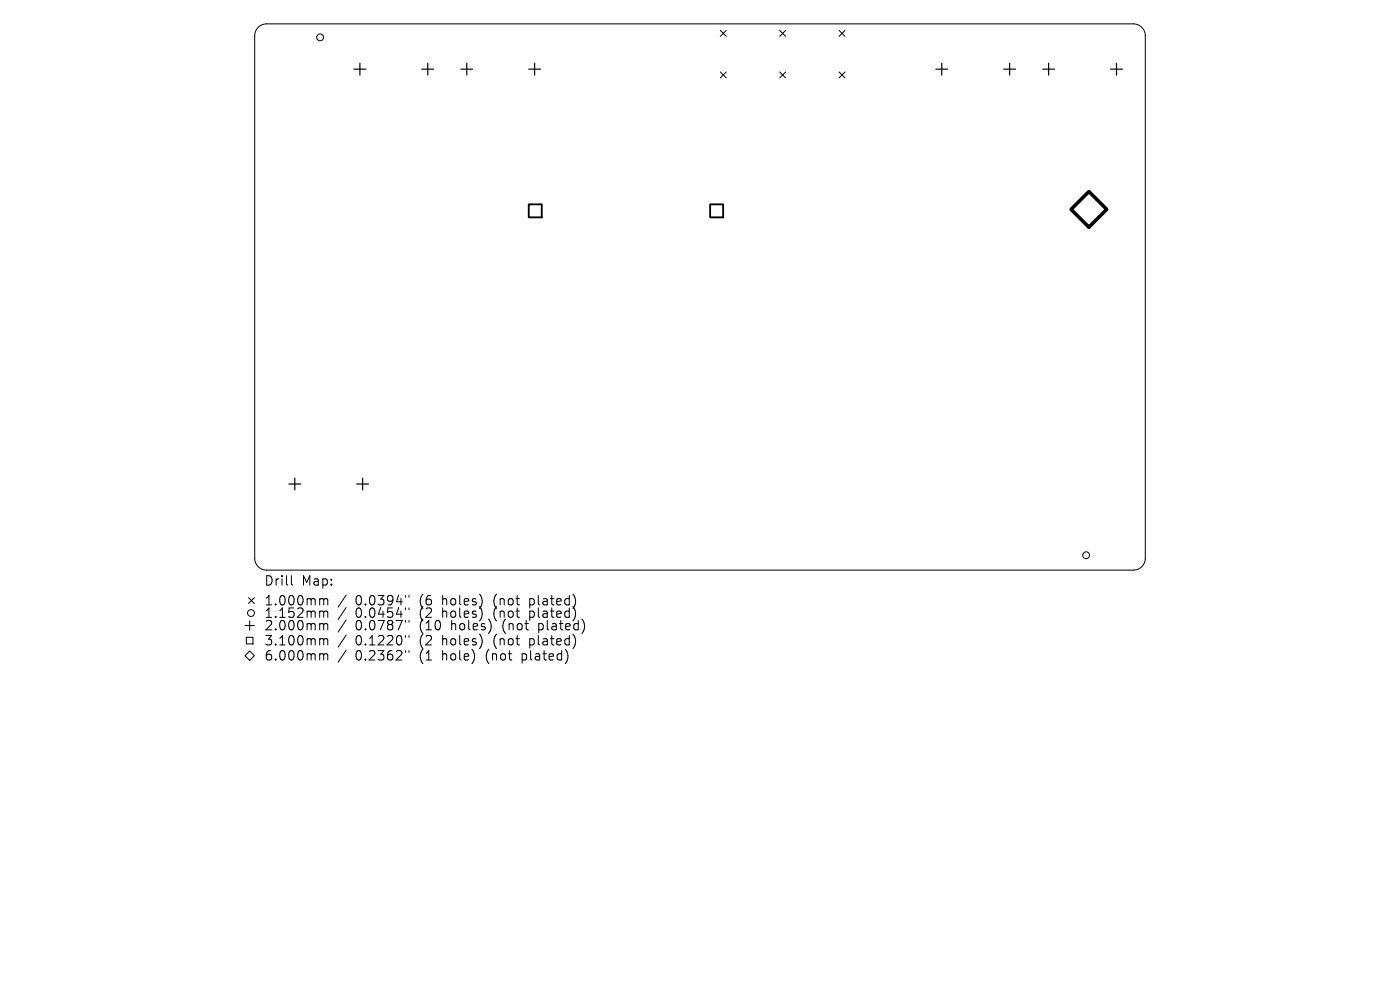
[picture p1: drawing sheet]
<svg xmlns="http://www.w3.org/2000/svg" width="297mm" height="210mm" viewBox="0 0 297 210" stroke-linecap="round" stroke-linejoin="round" font-family="sans-serif">
<defs><g id="words">
<g font-size="2.8">
<text x="56" y="124.5">Drill</text>
<text x="64" y="124.5">Map:</text>
<text x="56" y="128.7">1.000mm</text>
<text x="56" y="131.3">1.152mm</text>
<text x="75.4" y="128.7">0.0394&quot;</text>
<text x="75.4" y="131.3">0.0454&quot;</text>
<text x="89.1" y="128.7">(6</text>
<text x="89.1" y="131.3">(2</text>
<text x="94.1" y="128.7">holes)</text>
<text x="94.1" y="131.3">holes)</text>
<text x="105.2" y="128.7">(not</text>
<text x="105.2" y="131.3">(not</text>
<text x="113" y="128.7">plated)</text>
<text x="113" y="131.3">plated)</text>
<text x="56" y="134">2.000mm</text>
<text x="56" y="137.2">3.100mm</text>
<text x="75.4" y="134">0.0787&quot;</text>
<text x="75.4" y="137.2">0.1220&quot;</text>
<text x="89.1" y="134">(10</text>
<text x="89.1" y="137.2">(2</text>
<text x="94.1" y="137.2">holes)</text>
<text x="96" y="134">holes)</text>
<text x="105.2" y="137.2">(not</text>
<text x="107.1" y="134">(not</text>
<text x="113" y="137.2">plated)</text>
<text x="114.9" y="134">plated)</text>
<text x="56" y="140.4">6.000mm</text>
<text x="75.4" y="140.4">0.2362&quot;</text>
<text x="89.1" y="140.4">(1</text>
<text x="94.1" y="140.4">hole)</text>
<text x="103.5" y="140.4">(not</text>
<text x="111.4" y="140.4">plated)</text>
</g>
</g></defs>
<g fill="none" stroke="#000" stroke-width=".21">
<path d="M54.8 5.8l.9-.6 .9-.1h183.8a2.52 2.52 0 0 1 2.6 2.5v110.8a2.52 2.52 0 0 1-2.6 2.5h-183.8a2.52 2.52 0 0 1-2.6-2.5v-110.8l.2-.9zM152.8 6.4l1.3 1.3M152.8 15.3l1.3 1.2M154.1 6.4l-1.3 1.3M154.1 15.3l-1.3 1.2M165.4 6.4l1.3 1.3M165.4 15.3l1.3 1.2M166.7 6.4l-1.3 1.3M166.7 15.3l-1.3 1.2M178 6.4l1.3 1.3M178 15.3l1.3 1.2M179.3 6.4l-1.3 1.3"/>
<path d="M179.3 15.3l-1.3 1.2M52 132.7h2M52.3 135.2h1.4v1.4h-1.4zM52.7 126.8l1.3 1.2M53 138.1l1 1-1 1-1-1zM53 131.7v2M54 126.8l-1.3 1.2M61.8 122.1v1.7l.3 .3M68.1 127l.5 .1 .1 .2M68.1 129.6l.5 .1 .1 .2M68.1 132.3l.5 .1 .1 .2M68.1 135.5l.5 .1 .1 .2"/>
<path d="M68.1 138.7l.5 .1 .1 .2M68.7 127.3l.3-.3 .4 .1 .1 1.2M68.7 127.3v1M68.7 129.9v1.1M68.7 132.6v1M68.7 135.8v1M68.7 139v1M68.7 129.9l.3-.3 .4 .1 .1 1.3M68.7 132.6l.3-.3 .4 .1 .1 1.2M68.7 135.8l.3-.3 .4 .1 .1 1.2M68.7 139l.3-.3 .4 .1 .1 1.2M73.4 126.2l-1.7 2.6"/>
<path d="M73.4 128.9l-1.7 2.5M73.4 131.5l-1.7 2.6M73.4 134.7l-1.7 2.6M73.4 137.9l-1.7 2.6M86 126.3v.4M86 129v.3M86 131.6v.4M86 134.8v.4M86 138v.4M86.8 126.3v.4M86.8 129v.3M86.8 131.6v.4"/>
<path d="M86.8 134.8v.4M86.8 138v.4"/>
<circle cx="67.9" cy="7.9" r=".73"/>
<circle cx="230.4" cy="117.8" r=".73"/>
<circle cx="53.2" cy="130" r=".73"/>
</g>
<g fill="none" stroke="#000" stroke-width=".25">
<path d="M75.1 14.7h2.5M76.4 13.4v2.5M89.5 14.7h2.5M90.7 13.4v2.5M97.8 14.7h2.5M99 13.4v2.5M112.2 14.7h2.5M113.4 13.4v2.5M198.5 14.7h2.5M199.8 13.4v2.5M212.9 14.7h2.5M214.2 13.4v2.5"/>
<path d="M221.2 14.7h2.5M222.5 13.4v2.5M235.6 14.7h2.5M236.9 13.4v2.5M61.3 102.7h2.5M62.5 101.4v2.5M75.7 102.7h2.5M76.9 101.4v2.5"/>
</g>
<path d="M112.2 43.3h2.7v2.8h-2.7zM150.7 43.3h2.7v2.8h-2.7z" fill="none" stroke="#000" stroke-width=".39"/>
<path d="M227.2 44.4l3.8-3.8 3.8 3.8-3.8 3.8z" fill="none" stroke="#000" stroke-width=".76"/>
<use href="#words"/>
</svg>
